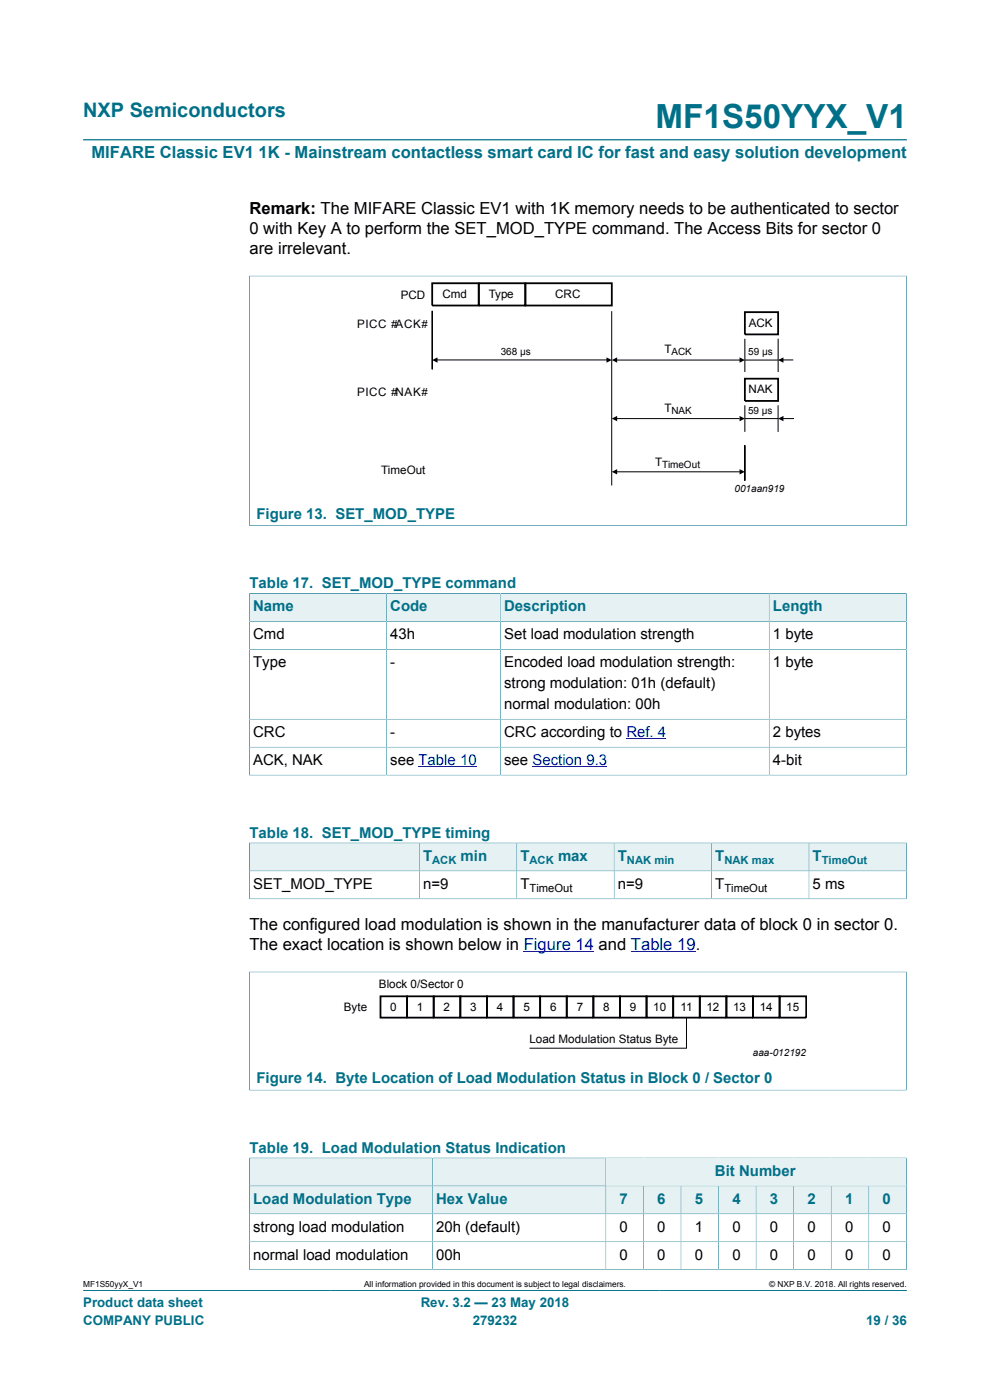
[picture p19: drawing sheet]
<svg xmlns="http://www.w3.org/2000/svg" width="210mm" height="297mm" viewBox="0 0 210 297" stroke-linecap="round" stroke-linejoin="round" font-family="sans-serif">
<defs><g id="words">
<text font-size="7.1" fill="#007088" x="139.1" y="27.2">MF1S50YYX_V1</text>
<text font-size="4.2" fill="#007088" x="17.6" y="24.8">NXP Semiconductors</text>
<text font-size="3.5" fill="#007088" x="19.4" y="33.5">MIFARE Classic EV1 1K - Mainstream contactless smart card IC for fast and easy solution development</text>
<g font-size="3.5">
<text x="52.9" y="45.4">Remark: The MIFARE Classic EV1 with 1K memory needs to be authenticated to sector</text>
<text x="52.9" y="49.6">0 with Key A to perform the SET_MOD_TYPE command. The Access Bits for sector 0</text>
<text x="52.9" y="53.8">are irrelevant.</text>
<text x="52.9" y="197.2">The configured load modulation is shown in the manufacturer data of block 0 in sector 0.</text>
<text x="52.9" y="201.5">The exact location is shown below in Figure 14 and Table 19.</text>
</g>
<g font-size="3.2" fill="#007088">
<text x="54.4" y="110">Figure 13. SET_MOD_TYPE</text>
<text x="52.9" y="124.8">Table 17. SET_MOD_TYPE command</text>
<text x="53.7" y="129.7">Name</text>
<text x="82.8" y="129.7">Code</text>
<text x="106.9" y="129.7">Description</text>
<text x="164" y="129.7">Length</text>
<text x="52.9" y="177.7">Table 18. SET_MOD_TYPE timing</text>
<text x="89.7" y="182.6">T</text>
<text x="97.7" y="182.6">min</text>
<text x="110.4" y="182.6">T</text>
<text x="118.4" y="182.6">max</text>
<text x="131.1" y="182.6">T</text>
<text x="151.7" y="182.6">T</text>
<text x="172.4" y="182.6">T</text>
<text x="54.4" y="229.8">Figure 14. Byte Location of Load Modulation Status in Block 0 / Sector 0</text>
<text x="52.9" y="244.6">Table 19. Load Modulation Status Indication</text>
<text x="151.7" y="249.4">Bit Number</text>
<text x="53.7" y="255.4">Load Modulation Type</text>
<text x="92.5" y="255.4">Hex Value</text>
<text x="131.4" y="255.4">7</text>
<text x="139.4" y="255.4">6</text>
<text x="147.4" y="255.4">5</text>
<text x="155.3" y="255.4">4</text>
<text x="163.3" y="255.4">3</text>
<text x="171.3" y="255.4">2</text>
<text x="179.3" y="255.4">1</text>
<text x="187.2" y="255.4">0</text>
</g>
<g font-size="3.2">
<text x="53.7" y="135.6">Cmd</text>
<text x="82.8" y="135.6">43h</text>
<text x="106.9" y="135.6">Set load modulation strength</text>
<text x="164" y="135.6">1 byte</text>
<text x="53.7" y="141.5">Type</text>
<text x="82.8" y="141.5">-</text>
<text x="106.9" y="141.5">Encoded load modulation strength:</text>
<text x="164" y="141.5">1 byte</text>
<text x="106.9" y="146">strong modulation: 01h (default)</text>
<text x="106.9" y="150.4">normal modulation: 00h</text>
<text x="53.7" y="156.4">CRC</text>
<text x="82.8" y="156.4">-</text>
<text x="106.9" y="156.4">CRC according to Ref. 4</text>
<text x="164" y="156.4">2 bytes</text>
<text x="53.7" y="162.3">ACK, NAK</text>
<text x="82.8" y="162.3">see Table 10</text>
<text x="106.9" y="162.3">see Section 9.3</text>
<text x="164" y="162.3">4-bit</text>
<text x="53.7" y="188.5">SET_MOD_TYPE</text>
<text x="89.7" y="188.5">n=9</text>
<text x="110.4" y="188.5">T</text>
<text x="131.1" y="188.5">n=9</text>
<text x="151.7" y="188.5">T</text>
<text x="172.4" y="188.5">5 ms</text>
<text x="53.7" y="261.3">strong load modulation</text>
<text x="92.5" y="261.3">20h (default)</text>
<text x="131.4" y="261.3">0</text>
<text x="139.4" y="261.3">0</text>
<text x="147.4" y="261.3">1</text>
<text x="155.3" y="261.3">0</text>
<text x="163.3" y="261.3">0</text>
<text x="171.3" y="261.3">0</text>
<text x="179.3" y="261.3">0</text>
<text x="187.2" y="261.3">0</text>
<text x="53.7" y="267.2">normal load modulation</text>
<text x="92.5" y="267.2">00h</text>
<text x="131.4" y="267.2">0</text>
<text x="139.4" y="267.2">0</text>
<text x="147.4" y="267.2">0</text>
<text x="155.3" y="267.2">0</text>
<text x="163.3" y="267.2">0</text>
<text x="171.3" y="267.2">0</text>
<text x="179.3" y="267.2">0</text>
<text x="187.2" y="267.2">0</text>
</g>
<g font-size="2.8" fill="#007088">
<text x="17.6" y="277.3">Product data sheet</text>
<text x="17.6" y="281">COMPANY PUBLIC</text>
<text x="89.2" y="277.3">Rev. 3.2 — 23 May 2018</text>
<text x="100.3" y="281">279232</text>
<text x="183.7" y="281">19 / 36</text>
</g>
<g font-size="2.5">
<text x="85" y="63.4">PCD</text>
<text x="93.8" y="63.2">Cmd</text>
<text x="103.7" y="63.2">Type</text>
<text x="117.8" y="63.2">CRC</text>
<text x="75.7" y="69.6">PICC #ACK#</text>
<text x="158.9" y="69.3">ACK</text>
<text x="141" y="74.9">T</text>
<text x="75.7" y="84">PICC #NAK#</text>
<text x="158.8" y="83.4">NAK</text>
<text x="141" y="87.4">T</text>
<text x="80.9" y="100.6">TimeOut</text>
<text x="139" y="98.8">T</text>
<text x="80.4" y="209.6">Block 0/Sector 0</text>
<text x="72.9" y="214.5">Byte</text>
<text x="82.8" y="214.5">0</text>
<text x="88.4" y="214.5">1</text>
<text x="94.1" y="214.5">2</text>
<text x="99.7" y="214.5">3</text>
<text x="105.4" y="214.5">4</text>
<text x="111" y="214.5">5</text>
<text x="116.7" y="214.5">6</text>
<text x="122.3" y="214.5">7</text>
<text x="127.9" y="214.5">8</text>
<text x="133.6" y="214.5">9</text>
<text x="138.5" y="214.5">10</text>
<text x="144.3" y="214.5">11</text>
<text x="149.8" y="214.5">12</text>
<text x="155.5" y="214.5">13</text>
<text x="161.1" y="214.5">14</text>
<text x="166.8" y="214.5">15</text>
<text x="112.3" y="221.2">Load Modulation Status Byte</text>
</g>
<g font-size="2.4" fill="#007088">
<text x="91.7" y="183.2">ACK</text>
<text x="112.3" y="183.2">ACK</text>
<text x="133" y="183.2">NAK min</text>
<text x="153.7" y="183.2">NAK max</text>
<text x="174.3" y="183.2">TimeOut</text>
</g>
<g font-size="2.4">
<text x="112.3" y="189.2">TimeOut</text>
<text x="153.7" y="189.2">TimeOut</text>
</g>
<g font-size="2.1">
<text x="106.2" y="75.2">368 µs</text>
<text x="142.4" y="75.4">ACK</text>
<text x="158.7" y="75.2">59 µs</text>
<text x="142.4" y="87.9">NAK</text>
<text x="158.7" y="87.9">59 µs</text>
<text x="140.4" y="99.4">TimeOut</text>
<text x="155.8" y="104.3">001aan919</text>
<text x="159.7" y="224.1">aaa-012192</text>
</g>
<g font-size="1.8">
<text x="17.6" y="273.1">MF1S50yyX_V1</text>
<text x="77.2" y="273.1">All information provided in this document is subject to legal disclaimers.</text>
<text x="163.2" y="273.1">© NXP B.V. 2018. All rights reserved.</text>
</g>
</g></defs>
<path d="M17.6 29.7h174.8M52.8 58.6h139.5M52.9 58.5v53.1M192.3 58.5v53.1M52.8 111.5h139.5M17.6 273.8h174.8" fill="none" stroke="#007088" stroke-width=".21"/>
<path d="M91.7 76.4l1.1-.6v1.1zM128.7 75.8l1.1 .6-1.1 .5zM129.8 76.4l1.1-.6v1.1zM156.9 75.8l1.1 .6-1.1 .5zM165.1 76.4l1.1-.6v1.1zM129.8 88.8l1.1-.6v1.2zM156.9 88.2l1.1 .6-1.1 .6zM165.1 88.8l1.1-.6v1.2zM129.8 100.1l1.1-.6v1.2zM156.9 99.5l1.1 .6-1.1 .6z" fill="#000"/>
<g fill="none" stroke="#000" stroke-width=".21">
<path d="M91.7 65.9v12.5zM92.5 76.4h36.4M129.8 66v37M130.6 76.4h26.8M158 76.4h7.1M158 71.9v7M165.1 71.9v7M165.3 76.4h3M130.6 88.8h26.3M158 94.4v7.6zM158 86v5.6M158 88.8h7.1"/>
<path d="M165 86v5.6M165.9 88.8h2.5M130.6 100.1h26.6"/>
</g>
<path d="M91.7 60.1h9.9v4.7h-9.9zM101.6 60.1h9.8v4.7h-9.8zM111.4 60.1h18.4v4.7h-18.4zM158 66.2h7.1v4.7h-7.1zM158 80.3h7.1v4.8h-7.1z" fill="none" stroke="#000" stroke-width=".38"/>
<path d="M53 126h28.9v5.8h-28.9z" fill="#e6f1f3"/>
<path d="M52.9 125.8v6h29.1v-5.9h-29.2" fill="none" stroke="#007088" stroke-width=".21"/>
<path d="M82.1 126h24v5.8h-24z" fill="#e6f1f3"/>
<path d="M82 125.9h24.2v5.9h-24.2z" fill="none" stroke="#007088" stroke-width=".21"/>
<path d="M106.2 126h56.9v5.8h-56.9z" fill="#e6f1f3"/>
<path d="M106.2 125.9h57v5.9h-57z" fill="none" stroke="#007088" stroke-width=".21"/>
<path d="M163.2 126h29v5.8h-29z" fill="#e6f1f3"/>
<path d="M52.9 137.8h139.4M82 131.8v32.6M106.2 131.8v32.6M192.3 125.8v38.7M192.3 131.8h-139.4v32.7M192.3 125.9h-29.1v38.5M52.9 152.6h139.4M52.9 158.5h139.4M52.8 164.4h139.5" fill="none" stroke="#007088" stroke-width=".21"/>
<path d="M132.9 156.7h8.4M88.8 162.6h12.3M112.9 162.6h15.9" fill="none" stroke="#00f" stroke-width=".21"/>
<path d="M53 178.9h35.9v5.8h-35.9z" fill="#e6f1f3"/>
<path d="M52.9 178.8v6h36.1v-6h-36.2" fill="none" stroke="#007088" stroke-width=".21"/>
<path d="M89 178.9h20.5v5.8h-20.5z" fill="#e6f1f3"/>
<path d="M89 178.8h20.6v6h-20.6z" fill="none" stroke="#007088" stroke-width=".21"/>
<path d="M109.7 178.9h20.5v5.8h-20.5z" fill="#e6f1f3"/>
<path d="M109.6 178.8h20.7v6h-20.7z" fill="none" stroke="#007088" stroke-width=".21"/>
<path d="M130.3 178.9h20.6v5.8h-20.6z" fill="#e6f1f3"/>
<path d="M130.3 178.8h20.6v6h-20.6z" fill="none" stroke="#007088" stroke-width=".21"/>
<path d="M151 178.9h20.5v5.8h-20.5z" fill="#e6f1f3"/>
<path d="M150.9 178.8h20.7v6h-20.7z" fill="none" stroke="#007088" stroke-width=".21"/>
<path d="M171.7 178.9h20.5v5.8h-20.5z" fill="#e6f1f3"/>
<path d="M192.3 178.8v12M192.3 178.8h-20.7v11.9M52.8 190.7h139.5M89 184.8v5.9M109.6 184.8v5.9M130.3 184.8v5.9M150.9 184.8v5.9M192.3 184.8h-139.4v6M52.8 206.2h139.5M52.9 206.1v25.2M192.3 206.1v25.2M52.8 231.3h139.5" fill="none" stroke="#007088" stroke-width=".21"/>
<path d="M111.1 201.8h14.9M133.8 201.8h13.8" fill="none" stroke="#00f" stroke-width=".21"/>
<g fill="none" stroke="#000" stroke-width=".38">
<path d="M80.7 211.4h5.7v4.5h-5.7zM86.4 211.4h5.6v4.5h-5.6zM92 211.4h5.6v4.5h-5.6zM97.6 211.4h5.7v4.5h-5.7zM103.3 211.4h5.6v4.5h-5.6zM108.9 211.4h5.7v4.5h-5.7zM114.6 211.4h5.6v4.5h-5.6zM120.2 211.4h5.7v4.5h-5.7zM125.9 211.4h5.6v4.5h-5.6zM131.5 211.4h5.7v4.5h-5.7zM137.2 211.4h5.6v4.5h-5.6zM142.8 211.4h5.6v4.5h-5.6z"/>
<path d="M148.4 211.4h5.7v4.5h-5.7zM154.1 211.4h5.6v4.5h-5.6zM159.7 211.4h5.7v4.5h-5.7zM165.4 211.4h5.6v4.5h-5.6z"/>
</g>
<path d="M145.6 215.9v6.5h-33.3" fill="none" stroke="#000" stroke-width=".21"/>
<path d="M53 245.7h38.7v5.8h-38.7z" fill="#e6f1f3"/>
<path d="M52.9 245.6v6h38.8v-5.9h-38.9" fill="none" stroke="#007088" stroke-width=".21"/>
<path d="M91.8 245.7h36.6v5.8h-36.6z" fill="#e6f1f3"/>
<path d="M128.5 245.7v5.9M192.3 245.6v6h-100.6v-5.9h100.6" fill="none" stroke="#007088" stroke-width=".21"/>
<g fill="#e6f1f3">
<path d="M128.6 245.7h63.6v5.8h-63.6z"/>
<path d="M53 251.6h38.7v5.8h-38.7z"/>
</g>
<path d="M52.9 251.6h38.8v5.9h-38.8z" fill="none" stroke="#007088" stroke-width=".21"/>
<path d="M91.8 251.6h36.6v5.8h-36.6z" fill="#e6f1f3"/>
<path d="M91.7 251.6h36.8v5.9h-36.8z" fill="none" stroke="#007088" stroke-width=".21"/>
<path d="M128.6 251.6h7.8v5.8h-7.8z" fill="#e6f1f3"/>
<path d="M128.5 251.6h8v5.9h-8z" fill="none" stroke="#007088" stroke-width=".21"/>
<path d="M136.6 251.6h7.8v5.8h-7.8z" fill="#e6f1f3"/>
<path d="M136.5 251.6h7.9v5.9h-7.9z" fill="none" stroke="#007088" stroke-width=".21"/>
<path d="M144.5 251.6h7.8v5.8h-7.8z" fill="#e6f1f3"/>
<path d="M144.4 251.6h8v5.9h-8z" fill="none" stroke="#007088" stroke-width=".21"/>
<path d="M152.5 251.6h7.8v5.8h-7.8z" fill="#e6f1f3"/>
<path d="M152.4 251.6h8v5.9h-8z" fill="none" stroke="#007088" stroke-width=".21"/>
<path d="M160.5 251.6h7.8v5.8h-7.8z" fill="#e6f1f3"/>
<path d="M160.4 251.6h8v5.9h-8z" fill="none" stroke="#007088" stroke-width=".21"/>
<path d="M168.4 251.6h7.9v5.8h-7.9z" fill="#e6f1f3"/>
<path d="M168.4 251.6h7.9v5.9h-7.9z" fill="none" stroke="#007088" stroke-width=".21"/>
<path d="M176.4 251.6h7.8v5.8h-7.8z" fill="#e6f1f3"/>
<path d="M176.3 251.6h8v5.9h-8z" fill="none" stroke="#007088" stroke-width=".21"/>
<path d="M184.4 251.6h7.8v5.8h-7.8z" fill="#e6f1f3"/>
<path d="M91.7 257.5v11.9M128.5 257.5v11.9M136.5 257.5v11.9M144.4 257.5v11.9M152.4 257.5v11.9M160.4 257.5v11.9M168.4 257.5v11.9M176.3 257.5v11.9M192.3 257.5h-139.4v11.9M52.8 269.4h139.5M52.9 263.4h139.4M184.3 269.4v-17.8h8v17.8" fill="none" stroke="#007088" stroke-width=".21"/>
<use href="#words"/>
</svg>
